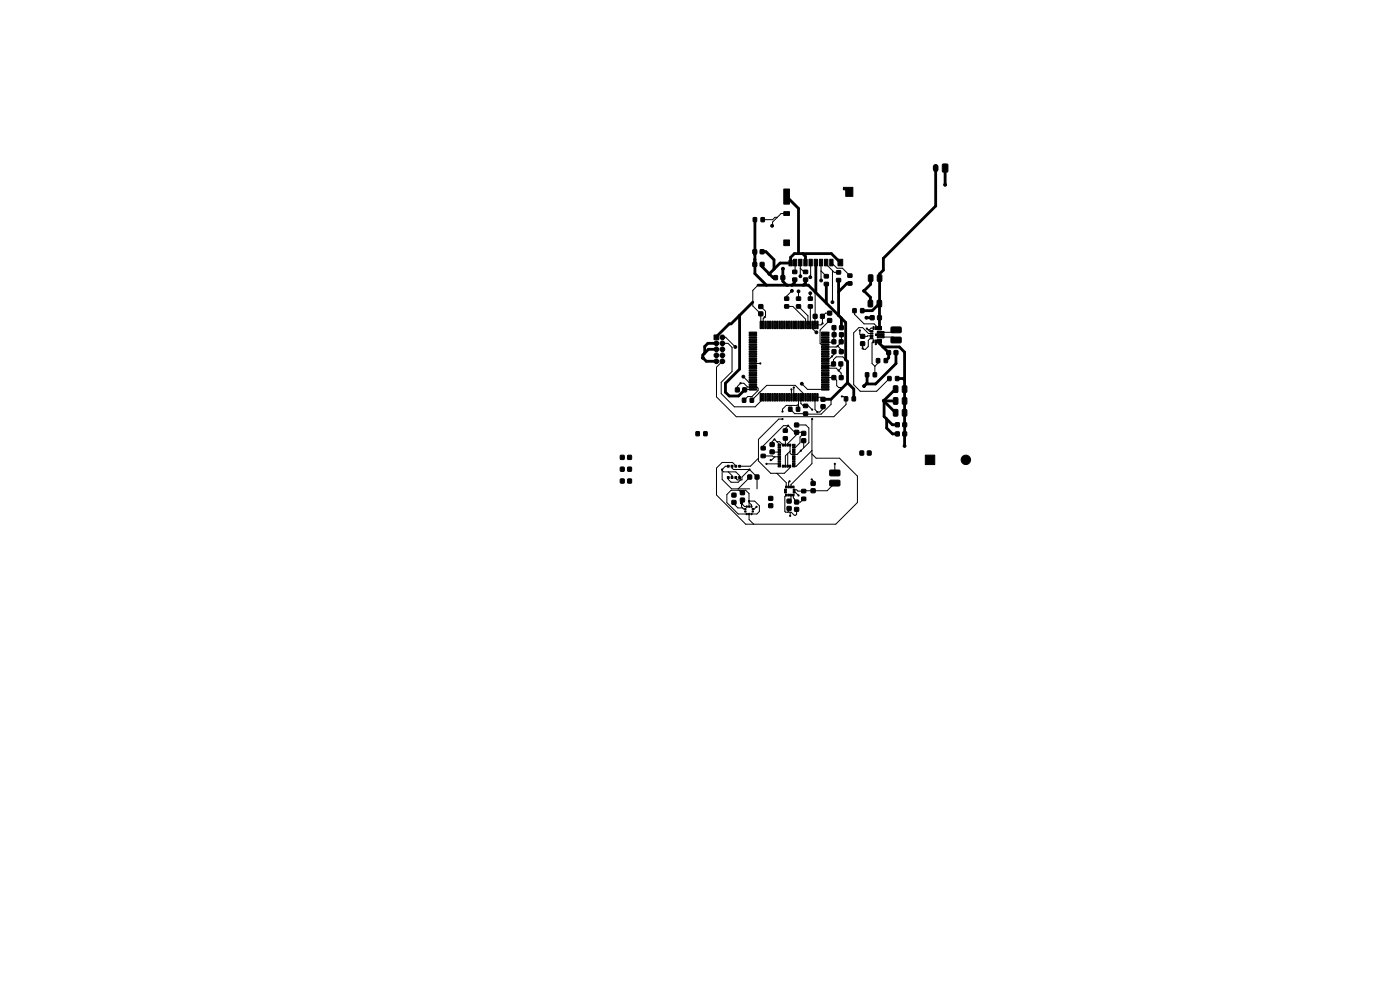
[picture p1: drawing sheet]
<svg xmlns="http://www.w3.org/2000/svg" width="297mm" height="210mm" viewBox="0 0 297 210" stroke-linecap="round" stroke-linejoin="round" font-family="sans-serif">
<g fill="#000" stroke="#000" stroke-width=".21">
<path d="M200 34.8h.9l.2 .1v1.4l-.2 .2h-.8l-.2-.1zM159.7 53h.8v.8h-.8zM159.7 55.7h.8v.8h-.8zM159.8 46.2h.7v.8h-.7zM161.3 53h.8v.8h-.8zM161.3 55.7h.8v.8h-.8zM161.5 46.2h.6v.8h-.6zM164.1 58.5h.8v.8h-.8zM165.7 58.5h.8v.8h-.8zM166.3 50.9h1.2v1.2h-1.2zM166.3 40.1h1.2v3.2h-1.2zM166.3 44.9h1.2v.8h-1.2z"/>
<path d="M167.4 55.2h.7v1.2h-.7zM168.2 57.3h.8v.7h-.8zM168.2 59h.8v.7h-.8zM168.3 55h.7v1.4h-.7zM169.4 55h.7v1.4h-.7zM170.5 57.3h.8v.7h-.8zM170.5 59h.8v.7h-.8zM170.5 55h.7v1.4h-.7zM171.6 55h.7v1.4h-.7zM172.7 55h.7v1.4h-.7zM173.8 55h.7v1.4h-.7zM174.9 58.3h.8v.6h-.8z"/>
<path d="M174.9 59.9h.8v.7h-.8zM174.9 55h.7v1.4h-.7zM176 55h.7v1.4h-.7zM177.5 57.4h.8v.7h-.8zM177.5 59.1h.8v.7h-.8zM177.8 55h1v1.4h-1zM178.9 39.7h2v2h-1.5v-1.3l-.5-.1zM179.9 58.1h.8v.7h-.8zM179.9 59.8h.8v.7h-.8zM184.3 58.3h.6l.3 .1v1.1l-.2 .2h-.6l-.2-.1zM186.2 58.3h.6l.3 .1v1.1l-.2 .2h-.6l-.2-.1zM151.5 71.1h1v1h-1z"/>
<path d="M158.9 70.5h1.6v.2l-1.5 .1zM158.9 71h1.6v.2l-1.5 .1zM158.9 71.5h1.6v.2l-1.5 .1zM158.9 72h1.6v.2l-1.5 .1zM158.9 72.5h1.6v.2l-1.5 .1zM158.9 73h1.6v.2l-1.5 .1zM158.9 73.5h1.6v.2l-1.5 .1zM158.9 74h1.6v.2l-1.5 .1zM158.9 74.5h1.6v.2l-1.5 .1zM158.9 75h1.6v.2l-1.5 .1zM158.9 75.5h1.6v.2l-1.5 .1zM158.9 76h1.6v.2l-1.5 .1z"/>
<path d="M158.9 76.5h1.6v.2l-1.5 .1zM158.9 77h1.6v.2l-1.5 .1zM158.9 77.5h1.6v.2l-1.5 .1zM158.9 78h1.6v.2l-1.5 .1zM158.9 78.5h1.6v.2l-1.5 .1zM158.9 79h1.6v.2l-1.5 .1zM158.9 79.5h1.6v.2l-1.5 .1zM161 66.2h.8v.8h-.8zM161 64.6h.8v.8h-.8zM161.3 68.1l.2 .1v1.5h-.2zM161.8 68.1l.2 .1v1.5h-.3zM162.3 68.1l.2 .1v1.5h-.3z"/>
<path d="M162.8 68.1l.2 .1v1.5h-.2zM163.3 68.1l.3 .1-.1 1.5h-.3zM163.8 68.1l.2 .1v1.5h-.3zM164.3 68.1l.2 .1v1.5h-.2zM164.8 68.1l.3 .1-.1 1.5h-.3zM165.3 68.1l.2 .1v1.5h-.3zM165.8 68.1l.2 .1v1.5h-.3zM166.3 68.1l.2 .1v1.5h-.2zM166.8 68.1l.3 .1-.1 1.5h-.2zM166.5 63h.8v.7h-.8zM166.5 64.7h.8v.6h-.8zM167.3 68.1l.3 .1-.1 1.5h-.3z"/>
<path d="M167.8 68.1l.2 .1v1.5h-.3zM168.3 68.1l.2 .1v1.5h-.3zM168.8 68.1l.2 .1v1.5h-.3zM169.3 68.1l.2 .1v1.5h-.3zM169 63h.8v.7h-.8zM169 64.7h.8v.6h-.8zM169.8 68.1l.3 .1-.1 1.5h-.2zM170.3 68.1l.3 .1-.1 1.5h-.2zM170.8 68.1l.3 .1-.1 1.5h-.3zM171.3 68.1l.2 .1v1.5h-.3zM171.8 68.1l.2 .1v1.5h-.3zM171.5 63h.8v.7h-.8z"/>
<path d="M171.5 64.7h.8v.6h-.8zM172.5 66.7h.8v.8h-.8zM172.3 68.1l.2 .1v1.5h-.3zM172.8 68.1l.2 .1v1.5h-.2zM173.3 68.1l.3 .1-.1 1.5h-.2zM174.1 66.7h.8v.8h-.8zM175.6 67.6h.8v.8h-.8zM175.6 66h.8v.8h-.8zM174.3 79.5h1.5l.1 .2-1.5 .1zM174.3 79h1.5l.1 .2-1.5 .1zM174.3 78.5h1.5l.1 .2-1.5 .1zM174.3 78h1.5l.1 .2-1.5 .1z"/>
<path d="M174.3 77.5h1.5l.1 .2-1.5 .1zM174.3 77h1.5l.1 .2-1.5 .1zM174.3 76.5h1.5l.1 .2-1.5 .1zM174.3 76h1.5l.1 .2-1.5 .1zM174.3 75.5h1.5l.1 .2-1.5 .1zM174.3 75h1.5l.1 .2-1.5 .1zM174.3 74.5h1.5l.1 .2-1.5 .1zM174.3 74h1.5l.1 .2-1.5 .1zM174.3 73.5h1.5l.1 .2-1.5 .1zM174.3 73h1.5l.1 .2-1.5 .1zM174.3 72.5h1.5l.1 .2-1.5 .1zM174.3 72h1.5l.1 .2-1.5 .1z"/>
<path d="M174.3 71.5h1.5l.1 .2-1.5 .1zM174.3 71h1.5l.1 .2-1.5 .1zM174.3 70.5h1.5l.1 .2-1.5 .1zM176.4 76.8h.8v.8h-.8zM176.5 79.7h.8v.8h-.8zM176.6 69.1h.7v.8h-.7zM176.6 70.6h.7v.8h-.7zM176.5 72.1h.8v.8h-.8zM176.5 74.2h.8v.8h-.8zM178 76.8h.8v.8h-.8zM178.1 79.7h.7v.8h-.7zM178.1 70.6h.8v.8h-.8z"/>
<path d="M178.1 69.1h.8v.8h-.8zM178.1 72.1h.7v.8h-.7zM178.1 74.2h.8v.8h-.8zM180.9 65.5h.7v.8h-.7zM182.6 71h.8v.7h-.8zM182.6 72.5h.8v.8h-.8zM182.6 65.5h.7v.8h-.7zM183.6 79.1h.7v.8h-.7zM184.2 63.7h.7l.2 .1 .1 1.1-.2 .2h-.6l-.2-.1zM184.6 70.1h.6v.3h-.6zM184.6 70.6h.6v.3h-.6zM184.6 71.1h.6v.3h-.6z"/>
<path d="M184.6 71.6h.6v.3h-.6zM185.2 72.1h.2v.6h-.2zM185.2 69.3h.2v.6h-.2zM184.6 67h.8v.8h-.8zM185.7 72.1h.2v.6h-.2zM185.7 69.3h.2v.6h-.2zM185.3 79.1h.6v.8h-.6zM185.9 76.1h.7v.8h-.7zM186.1 72.1h.9v.7h-.9zM186.1 69.3h.9v.7h-.9zM186.2 67h.8v.8h-.8zM186.1 63.7h.7l.2 .1 .1 1.1-.2 .2h-.6l-.2-.1z"/>
<path d="M185.7 70.8h1.8v.4h-1.8zM186.1 71.3h1.5v.4h-1.5zM186.1 70.3h1.5v.4h-1.5zM188.1 74.4h.8v.8h-.8zM187.6 76.1h.7v.8h-.7zM189.7 74.4h.8v.8h-.8zM189.1 69.4h1.9l.2 .2v.8l-.3 .2h-1.7l-.2-.2zM189.1 71.6l1.9-.1 .2 .3v.8l-.3 .2-1.7-.1-.2-.2zM131.6 99.1h.8v.8h-.8zM131.6 96.6h.8v.8h-.8zM133.2 99.1h.7v.8h-.7zM133.2 96.6h.7v.8h-.7z"/>
<path d="M147.7 91.6h.6v.8h-.6zM149.3 91.6h.7v.8h-.7zM154.3 98.7h.4v.4h-.4zM155.1 98.7h.4v.4h-.4zM156 82.3h.8v.8h-.8zM155.9 98.7h.4v.4h-.4zM156.7 98.7h.4v.4h-.4zM157.6 82.3h.8v.8h-.8zM157.5 84.5h.7v.8h-.7zM159.2 84.5h.6v.8h-.6zM158.9 80h1.6v.2l-1.5 .1zM158.9 80.5h1.6v.2l-1.5 .1z"/>
<path d="M158.9 81h1.6v.2l-1.5 .1zM158.9 81.5h1.6v.2l-1.5 .1zM158.9 82h1.6v.2l-1.5 .1zM158.9 82.5h1.6v.2l-1.5 .1zM161.3 83.5l.2 .1v1.5l-.2-.1zM161.8 83.5l.2 .1v1.5l-.3-.1zM161.5 94.7h.8v.7h-.8zM161.5 96.4h.8v.7h-.8zM162.3 83.5l.2 .1v1.5l-.3-.1zM162.8 83.5l.2 .1v1.5l-.2-.1zM163.3 83.5l.3 .1-.1 1.5-.3-.1zM163.4 93.9h.8v.8h-.8z"/>
<path d="M163.4 95.5h.8v.7h-.8zM163.8 83.5l.2 .1v1.5l-.3-.1zM164.3 83.5l.2 .1v1.5l-.2-.1zM164.8 83.5l.3 .1-.1 1.5-.3-.1zM165.1 94.2h.5v.4h-.5zM165.1 94.7h.5v.4h-.5zM165.1 95.2h.5v.4h-.5zM165.1 95.7h.5v.4h-.5zM165.1 96.2h.5v.4h-.5zM165.1 96.7h.5v.4h-.5zM165.1 97.2h.5v.4h-.5zM165.1 97.7h.5v.4h-.5z"/>
<path d="M165.1 98.2h.5v.4h-.5zM165.1 98.7h.5v.4h-.5zM165.3 83.5l.2 .1v1.5l-.3-.1zM166 94.2h.3v.4h-.3zM166 98.7h.3v.4h-.3zM165.8 83.5l.2 .1v1.5l-.3-.1zM166.2 92.7h.8v.6h-.8zM166.2 91h.8v.7h-.8zM166.5 94.2h.3v.4h-.3zM166.5 98.7h.3v.4h-.3zM166.3 83.5l.2 .1v1.5l-.2-.1zM167 94.2h.3v.4h-.3z"/>
<path d="M167 98.7h.3v.4h-.3zM166.8 83.5l.3 .1-.1 1.5-.2-.1zM167.3 86.4h.7v.8h-.7zM167.5 94.2h.3v.4h-.3zM167.5 98.7h.3v.4h-.3zM167.3 83.5l.3 .1-.1 1.5-.3-.1zM167.8 83.5l.2 .1v1.5l-.3-.1zM168.1 94.2h.6v.4h-.6zM168.1 98.7h.6v.4h-.6zM168.1 98.2h.6v.4h-.6zM168.1 97.7h.6v.4h-.6zM168.1 97.2h.6v.4h-.6z"/>
<path d="M168.1 96.7h.6v.4h-.6zM168.1 96.2h.6v.4h-.6zM168.1 95.7h.6v.4h-.6zM168.1 95.2h.6v.4h-.6zM168.1 94.7h.6v.4h-.6zM168.3 83.5l.2 .1v1.5l-.3-.1zM168.6 91.3h.8v.8h-.8zM168.6 89.8h.8v.7h-.8zM169 86.4h.6v.8h-.6zM168.8 83.5l.2 .1v1.5l-.3-.1zM169.3 83.5l.2 .1v1.5l-.3-.1zM169.8 83.5l.3 .1-.1 1.5-.2-.1z"/>
<path d="M170.1 93.1h.8v.8h-.8zM170.1 91.5h.8v.8h-.8zM170.3 83.5l.3 .1-.1 1.5-.2-.1zM170.5 87.4h.8v.7h-.8zM170.5 85.8h.8v.6h-.8zM170.8 83.5l.3 .1-.1 1.5-.3-.1zM171.3 83.5l.2 .1v1.5l-.3-.1zM171.8 83.5l.2 .1v1.5l-.3-.1zM172.3 83.5l.2 .1v1.5l-.3-.1zM172.8 83.5l.2 .1v1.5l-.2-.1zM173.3 83.5l.3 .1-.1 1.5-.2-.1zM174.2 85.9h.8v.7h-.8z"/>
<path d="M174.2 84.3h.8v.8h-.8zM174.3 82.5h1.5l.1 .2-1.5 .1zM174.3 82h1.5l.1 .2-1.5 .1zM174.3 81.5h1.5l.1 .2-1.5 .1zM174.3 81h1.5l.1 .2-1.5 .1zM174.3 80.5h1.5l.1 .2-1.5 .1zM174.3 80h1.5l.1 .2-1.5 .1zM176.1 99.8l1.9-.1 .2 .3v.8l-.3 .2-1.7-.1-.2-.2zM179.1 84.2h.7v.8h-.7zM180.8 84.2h.7v.8h-.7zM182.5 95.7h.7v.8h-.7zM184 95.7h.8v.8h-.8z"/>
<path d="M188.3 79.9h.7v.8h-.7zM189.6 86.9l.7-.1 .2 .2v1l-.2 .3h-.5l-.3-.2zM189.6 81.9l.7-.1 .2 .2v1l-.2 .3h-.5l-.3-.2zM189.6 84.4l.7-.1 .2 .2v1l-.2 .3h-.5l-.3-.2zM190 79.9h.7v.8h-.7zM190 89.7h.8v.8h-.8zM190 91.6h.8v.8h-.8zM191.5 89.7h.8v.8h-.8zM191.5 91.6h.8v.8h-.8zM191.5 86.9l.7-.1 .2 .2v1l-.2 .3h-.5l-.3-.2zM191.5 81.9l.7-.1 .2 .2v1l-.2 .3h-.5l-.3-.2zM191.5 84.4l.7-.1 .2 .2v1l-.2 .3h-.5l-.3-.2z"/>
<path d="M196.3 96.6h2v2h-2zM131.6 101.6h.8v.8h-.8zM133.2 101.6h.7v.8h-.7zM154.3 101.1h.4v.4h-.4zM155.1 101.1h.4v.4h-.4zM155.3 104.6h.8v.8h-.8zM155.3 106.2h.8v.8h-.8zM155.9 101.1h.4v.4h-.4zM156.7 101.1h.4v.4h-.4zM157.1 104.1h.8v.8h-.8zM157.1 105.7h.8v.8h-.8zM158 107.9h.3v.2h-.3z"/>
<path d="M158 108.4h.3v.2h-.3zM158.3 108.9h.2v.3h-.2zM158.3 107.3h.2v.3h-.2zM158.7 100.8h.7v.8h-.7zM158.8 108.9h.2v.3h-.2zM158.8 107.3h.2v.3h-.2zM159.3 108.9h.2v.3h-.2zM159.3 107.3h.2v.3h-.2zM159.6 108.4h.2v.2h-.2zM159.6 107.9h.2v.2h-.2zM160.2 100.8h.8v.8h-.8zM163.1 105.3h.8v.8h-.8z"/>
<path d="M163.1 106.9h.8v.8h-.8zM166.4 103.7h.4v.4h-.4zM166.4 104.2h.4v.4h-.4zM166.6 103.1h.4v.4h-.4zM166.6 104.8h.4v.4h-.4zM167.1 103.1h.4v.4h-.4zM167.1 104.8h.4v.4h-.4zM167 107.5h.8v.7h-.8zM167 105.9h.8v.8h-.8zM167.6 103.1h.4v.4h-.4zM167.6 104.8h.4v.4h-.4zM168.1 103.1h.4v.4h-.4z"/>
<path d="M168.1 104.8h.4v.4h-.4zM168.3 104.2h.4v.4h-.4zM168.3 103.7h.4v.4h-.4zM168.6 107.7h.8v.7h-.8zM168.6 106.1h.8v.8h-.8zM170.1 103.8h.8v.7h-.8zM170.1 105.5h.8v.7h-.8zM172.1 102.2h.8v.7h-.8zM172.1 103.7h.8v.8h-.8zM176.1 101.9h1.9l.2 .2v.8l-.3 .2h-1.7l-.2-.2z"/>
<circle cx="200.5" cy="39.2" r=".3"/>
<circle cx="163.2" cy="58.1" r=".3"/>
<circle cx="163.8" cy="47.9" r=".3"/>
<circle cx="166.1" cy="57" r=".3"/>
<circle cx="169.8" cy="58.6" r=".3"/>
<circle cx="171.9" cy="58.8" r=".3"/>
<circle cx="174.2" cy="59.5" r=".3"/>
<circle cx="149.1" cy="75.9" r=".3"/>
<circle cx="152" cy="72.8" r=".5"/>
<circle cx="152" cy="75.4" r=".5"/>
<circle cx="152" cy="74.1" r=".5"/>
<circle cx="152" cy="76.6" r=".5"/>
<circle cx="153.2" cy="75.4" r=".5"/>
<circle cx="153.2" cy="72.8" r=".5"/>
<circle cx="153.2" cy="74.1" r=".5"/>
<circle cx="153.2" cy="71.6" r=".5"/>
<circle cx="153.2" cy="76.6" r=".5"/>
<circle cx="156" cy="73.6" r=".3"/>
<circle cx="157.7" cy="79.9" r=".3"/>
<circle cx="161.3" cy="77.1" r=".12"/>
<circle cx="162.2" cy="67.3" r=".12"/>
<circle cx="168" cy="61.7" r=".3"/>
<circle cx="169.4" cy="61.8" r=".3"/>
<circle cx="171.9" cy="62.2" r=".3"/>
<circle cx="173.2" cy="70.5" r=".3"/>
<circle cx="174.5" cy="68.6" r=".12"/>
<circle cx="176.5" cy="75.6" r=".12"/>
<circle cx="176.6" cy="64.1" r=".3"/>
<circle cx="177.7" cy="73.4" r=".13"/>
<circle cx="177.9" cy="78.6" r=".12"/>
<circle cx="182.4" cy="70.1" r=".12"/>
<circle cx="183" cy="73.9" r=".12"/>
<circle cx="183.3" cy="61.7" r=".3"/>
<circle cx="183.8" cy="67.4" r=".3"/>
<circle cx="183.9" cy="69.7" r=".12"/>
<circle cx="185.8" cy="73" r=".13"/>
<circle cx="153.2" cy="99.6" r=".13"/>
<circle cx="157.1" cy="81.3" r=".12"/>
<circle cx="159" cy="99.6" r=".12"/>
<circle cx="162.6" cy="98.4" r=".13"/>
<circle cx="163.5" cy="97.6" r=".12"/>
<circle cx="164.3" cy="93.2" r=".13"/>
<circle cx="166" cy="87.3" r=".12"/>
<circle cx="166" cy="88.9" r=".12"/>
<circle cx="167.2" cy="90.3" r=".12"/>
<circle cx="167.9" cy="82.6" r=".13"/>
<circle cx="168.4" cy="82.2" r=".12"/>
<circle cx="169.9" cy="95.6" r=".12"/>
<circle cx="170.1" cy="81.4" r=".3"/>
<circle cx="172.3" cy="88.9" r=".13"/>
<circle cx="172.3" cy="86.9" r=".13"/>
<circle cx="173.4" cy="87.4" r=".13"/>
<circle cx="177.1" cy="98.4" r=".13"/>
<circle cx="178.6" cy="84.1" r=".13"/>
<circle cx="183.3" cy="81.9" r=".3"/>
<circle cx="187.5" cy="85" r=".3"/>
<circle cx="191.9" cy="94.6" r=".3"/>
<circle cx="204.9" cy="97.5" r="1"/>
<circle cx="157.2" cy="106.7" r=".12"/>
<circle cx="158.9" cy="106.3" r=".13"/>
<circle cx="160.5" cy="107.5" r=".12"/>
<circle cx="167.5" cy="102.1" r=".12"/>
<circle cx="167.6" cy="109.4" r=".12"/>
<circle cx="169.4" cy="105.1" r=".13"/>
<circle cx="172.2" cy="101.7" r=".12"/>
</g>
<path d="M198.5 35.4v.5" fill="none" stroke="#000" stroke-width="1.2"/>
<g fill="none" stroke="#000" stroke-width=".6">
<path d="M198.5 35.7v8l-11.1 11.1v2.5l-.8 .8v6.3l-1.6 1.5h-2.1M200.5 35.7v3.5M160.1 53.4v.6M160.1 55v1.1M160.1 46.6v11.5l2.5 2.4M161.7 56.1v.5l2.3 2.3h.5M161.7 53.4h.8l1.7 1.7v2M166.1 57v2.7l.8 .8M166.9 41.7l2.5 2.5v9.6M168.6 59.3v.6l-.6 .6M170.3 53.8l.6 .6v1.3M170.9 59.3v.7l-.5 .5"/>
<path d="M173.1 55.7l-.1 6.4M177.9 59.4v7.5M178.3 55.7l-1.9-1.9h-7.9l-.8 .8v1.2h-2.2l-2.3 2.3M184.7 59v1.3l-1.4 1.4 1.3 1.4v1.3M152 74.1h-1.7l-1.2 1.2v.6l.7 .7h2.2M152 72.8h-1.8l-.7 .7v1.4M156.9 67l-1.8 1.7h-.4l-2.7 2.9M159.7 64.1l-2.8 2.8v11.4l-3 3v1.9l.8 .8h2l1.3-1.3M160.8 60.5h10.7l1.5 1.6M173 62.1l6.4 6.3-.1 7.9 .5 .4v4.5M175.3 60.3v4M178.5 67.5v2"/>
<path d="M180.3 60.1h-.6l-1.8 1.8M183.8 67.4h1.2M183.9 79.5v1.8l-.6 .6M186.5 64.4l.1 5.2M186.5 67.4h.1M186.6 72.4v.5l1.9 1.9v1.1l-.6 .6M187.3 73.6h3.5l1.1 1.1v17.3M190.1 74.8v2.3l-4.4 4.4h-1.9M179.8 81.2l-3.5 3.5h-1.7M179.8 81.2l1.3 1.3v2.1M187.6 85.1v3.3l1.7 1.7h1.1M187.6 85.1h2.4"/>
<path d="M187.6 85.1l2.4 2.5M188.1 88.9v1.9l1.2 1.2h1.1M190 82.5h.1M190 82.5l-2.4 2.6M190.3 80.3h1.3l.3 .3M191.9 92h.1M191.9 92v2.6"/>
</g>
<g fill="none" stroke="#000" stroke-width=".21">
<path d="M164.9 46.1h-.5l-.5 .5h-2.1M166.9 45.3h-1.2l-1.8 1.8-.1 .8M168.7 55.7l-.1 2M169.8 56.9l.8 .8h.3M169.8 55.7v2.9M172 55.7l-.1 3.1M174.2 55.7v3.8M174.2 57.5l1.1 1.1M175.3 55.7v.4l1.7 1.7h.9M176.4 55.7l1.2 1.2h1.1l1.6 1.6M176.6 57.4v6.7M153.2 72.8h1.2l.9 .9v5.1l-2.3 2.3v2.4l2.8 2.8h4.4l1.2-1.2v-.8"/>
<path d="M153.2 76.6l-1.2 1.3v6.3l4.2 4.2h20.7l2.6-2.6v-1.2l-.5-.5h-.4M153.2 71.6h.8l2 2M157.7 79.9l1.2 1.2h.8M157.7 79.9h.1M159.7 77.1h1.6M160.8 60.5l-1.1 1.1v3.3l1.7 1.7M161.4 66.6h.1M161.4 65l1 1v1.1l-.5 .5v1.3M161.4 66.6v2.3M166.9 65h1.3l2.7 2.7v1.2M168 61.7l-1.1 1.1v.6M169.4 61.8v1.6"/>
<path d="M169.4 65l2 2v1.9M171.9 62.2h.1M171.9 62.2v1.2M171.9 65v3.9M172.4 68.9v.9l.8 .7M172.8 61.9l.1 7M174.5 68.6h.1M174.5 68.6l-.3 .3h-.8M175.1 78.1h2.3l1 1.1v.9M176 66.4h-.8l-.7 .7v1.5M176 68l-2 2v2.8l.2 .3h.9M176.9 69.5v3l-1.8 .1"/>
<path d="M176.9 74.6v.6l-.9 .9h-.9M177.7 73.4l.8 .8v.4M178.4 77.2v.9l-.5 .5M178.5 71l-.1 1.7-.9 .9h-2.4M179.3 76.3l-.5-.6h-1.4l-.6 .6v.9l-.4 .4h-1.3M181.3 65.9v.8l2 2h2.1l.4 .4v.5M182.4 70.1v.8l.4 .5 2.1-.1M183.9 69.7l.5 .6h.5M184.9 71.8h-.3l-.4 .4v1.3l-.6 .6h-.4l-.2-.2v-1M184.9 70.8h-.7l-1.2-1.3h-.8l-1.1 1.1v11l1.4 1.4h3.5l2.7-2.7M185.3 69.6h-.5l-.4 .4h-.3M185.3 72.4l-.3 .3v4.4l.6 .6"/>
<path d="M185.6 77.7v.5M185.6 78.3v1.2M185.8 72.4v.6M186.3 76.5v.5l-.7 .7M186.8 71.5h2.7l.6 .6M190.1 70l-.5 .5h-2.8M153.2 99.8l.3 .3h2.6l.8 .8v.4M154.5 98.9h-.6l-.7 .7v2.1l2 2h3.8M155.3 98.9v.4l.3 .3h3.4M156.4 82.7v-.7l.7-.7h.7l.8 .8h2l.2 .3v.4l-1.3 1.3h-.9l-.8 .8M159 99.6l-1.6 1.6v.6h-1l-.3-.5M159 99.6l1.6 1.6v2.5"/>
<path d="M159.7 82.6l-1.7 .1M160.9 97.2l-1.7 1.7h-2.3M161.9 96.7l3.4 .2M162.6 98.4h2.7M163.8 94.3v-.6l.5-.5 1 1v.2M163.8 95.9h1.5M164.4 96.9l-.7 .7h-.2M164.8 93.7h.6l.7 .7M166 88.9h-.8l-4.3 4.3v4.6l2.6 2.6h2.9l1.2-1.2v-.3M166.1 94.4h.1M166.6 93v1.4M167.1 96.2h.1"/>
<path d="M167.1 96.2v2.7M167.2 90.3l-.6 .6v.5M167.2 90.3h-1l-4.3 4.3v.5M167.2 90.3l1.4 1.4h1.7l.2 .2-.8 .8v1.2l-1 1h-.3M167.6 95.7l-1 1v2.2M167.9 82.6v1.7M168.4 82.2v2.1M169 91.7v.5l-1.9 1.9v.3M169 90.2h1.9l.7 .6v3.1l-2.5 2.5h-1.2l-.3-.3v-1.7M169.4 85.7l-.3 .3h-2.3l-.8 .8v.5M169.4 84.3l-.1 2.5M169.9 84.3v1.3l.5 .5h1.1l.8 .8"/>
<path d="M170.1 81.4l1.2 1.2h3.8M170.4 84.3v-.9l-1.7-1.7h-6l-3.2 3.2M170.5 93.5v1.5M172.2 95.6l-3.3 3.3h-.5M172.2 96.3l.9 .9h5l3.8 3.8v5.6l-4.6 4.6h-19.1l-6.2-6.2v-5.7l1.2-1.2h2.2l.7 .8M172.3 88.9l-.1 9.5-4.4 4.4v.5M172.9 84.3v2.6l.5 .5h.5l.7-.7v-.4M173.4 84.3h.8l.4 .4M175.1 80.1h1.8l.6 .6v1.1l.4 .4h.9l1-1M176.3 84.7v1.1l-2.1 2.1-5.6-.1-1-1M177.1 98.4v1.9M154.5 101.3v.4l.6 .6h1.5l.5-.5"/>
<path d="M154.5 100.1l.8 .8v.4M155.7 106.6v.3l.9 .9h.9M156.8 104l.7 .5M157.2 106.7l.8 .8h.4M157.3 106.8v.7l.5 .5h.3M157.5 106.1v.9M158.9 106.6l.5 .5v.4M158.9 107.5v-2.8l-.7-.7h-3.1l-.9 .9v1.7l2.4 2.4h1.8M158.9 106.3h1.2l1 1v1.2l-.5 .5h-1.2M158.9 109v1.2l1 1M159 101.2l-2.4 2.5M160.5 107.5l-.5 .5h-.3"/>
<path d="M164.8 100.4l2 2v.9M166.8 105l-.3 .3v3.2l.1 .2h1.3l.6 .6h.3l.2-.2v-1M167.4 107.9v.5l-.3 .3M167.5 102.1l-.2 .2v1M167.6 108.7v.7M167.8 105v.9l-.4 .4M168.3 105v.6l.7 .9h.8l.7-.7M168.5 104.4h.2l.7 .7M172.2 101.7l.3 .3v.6M177.1 102.5l-1.6 1.6-6.2 .1-.3-.3h-.5"/>
</g>
</svg>
